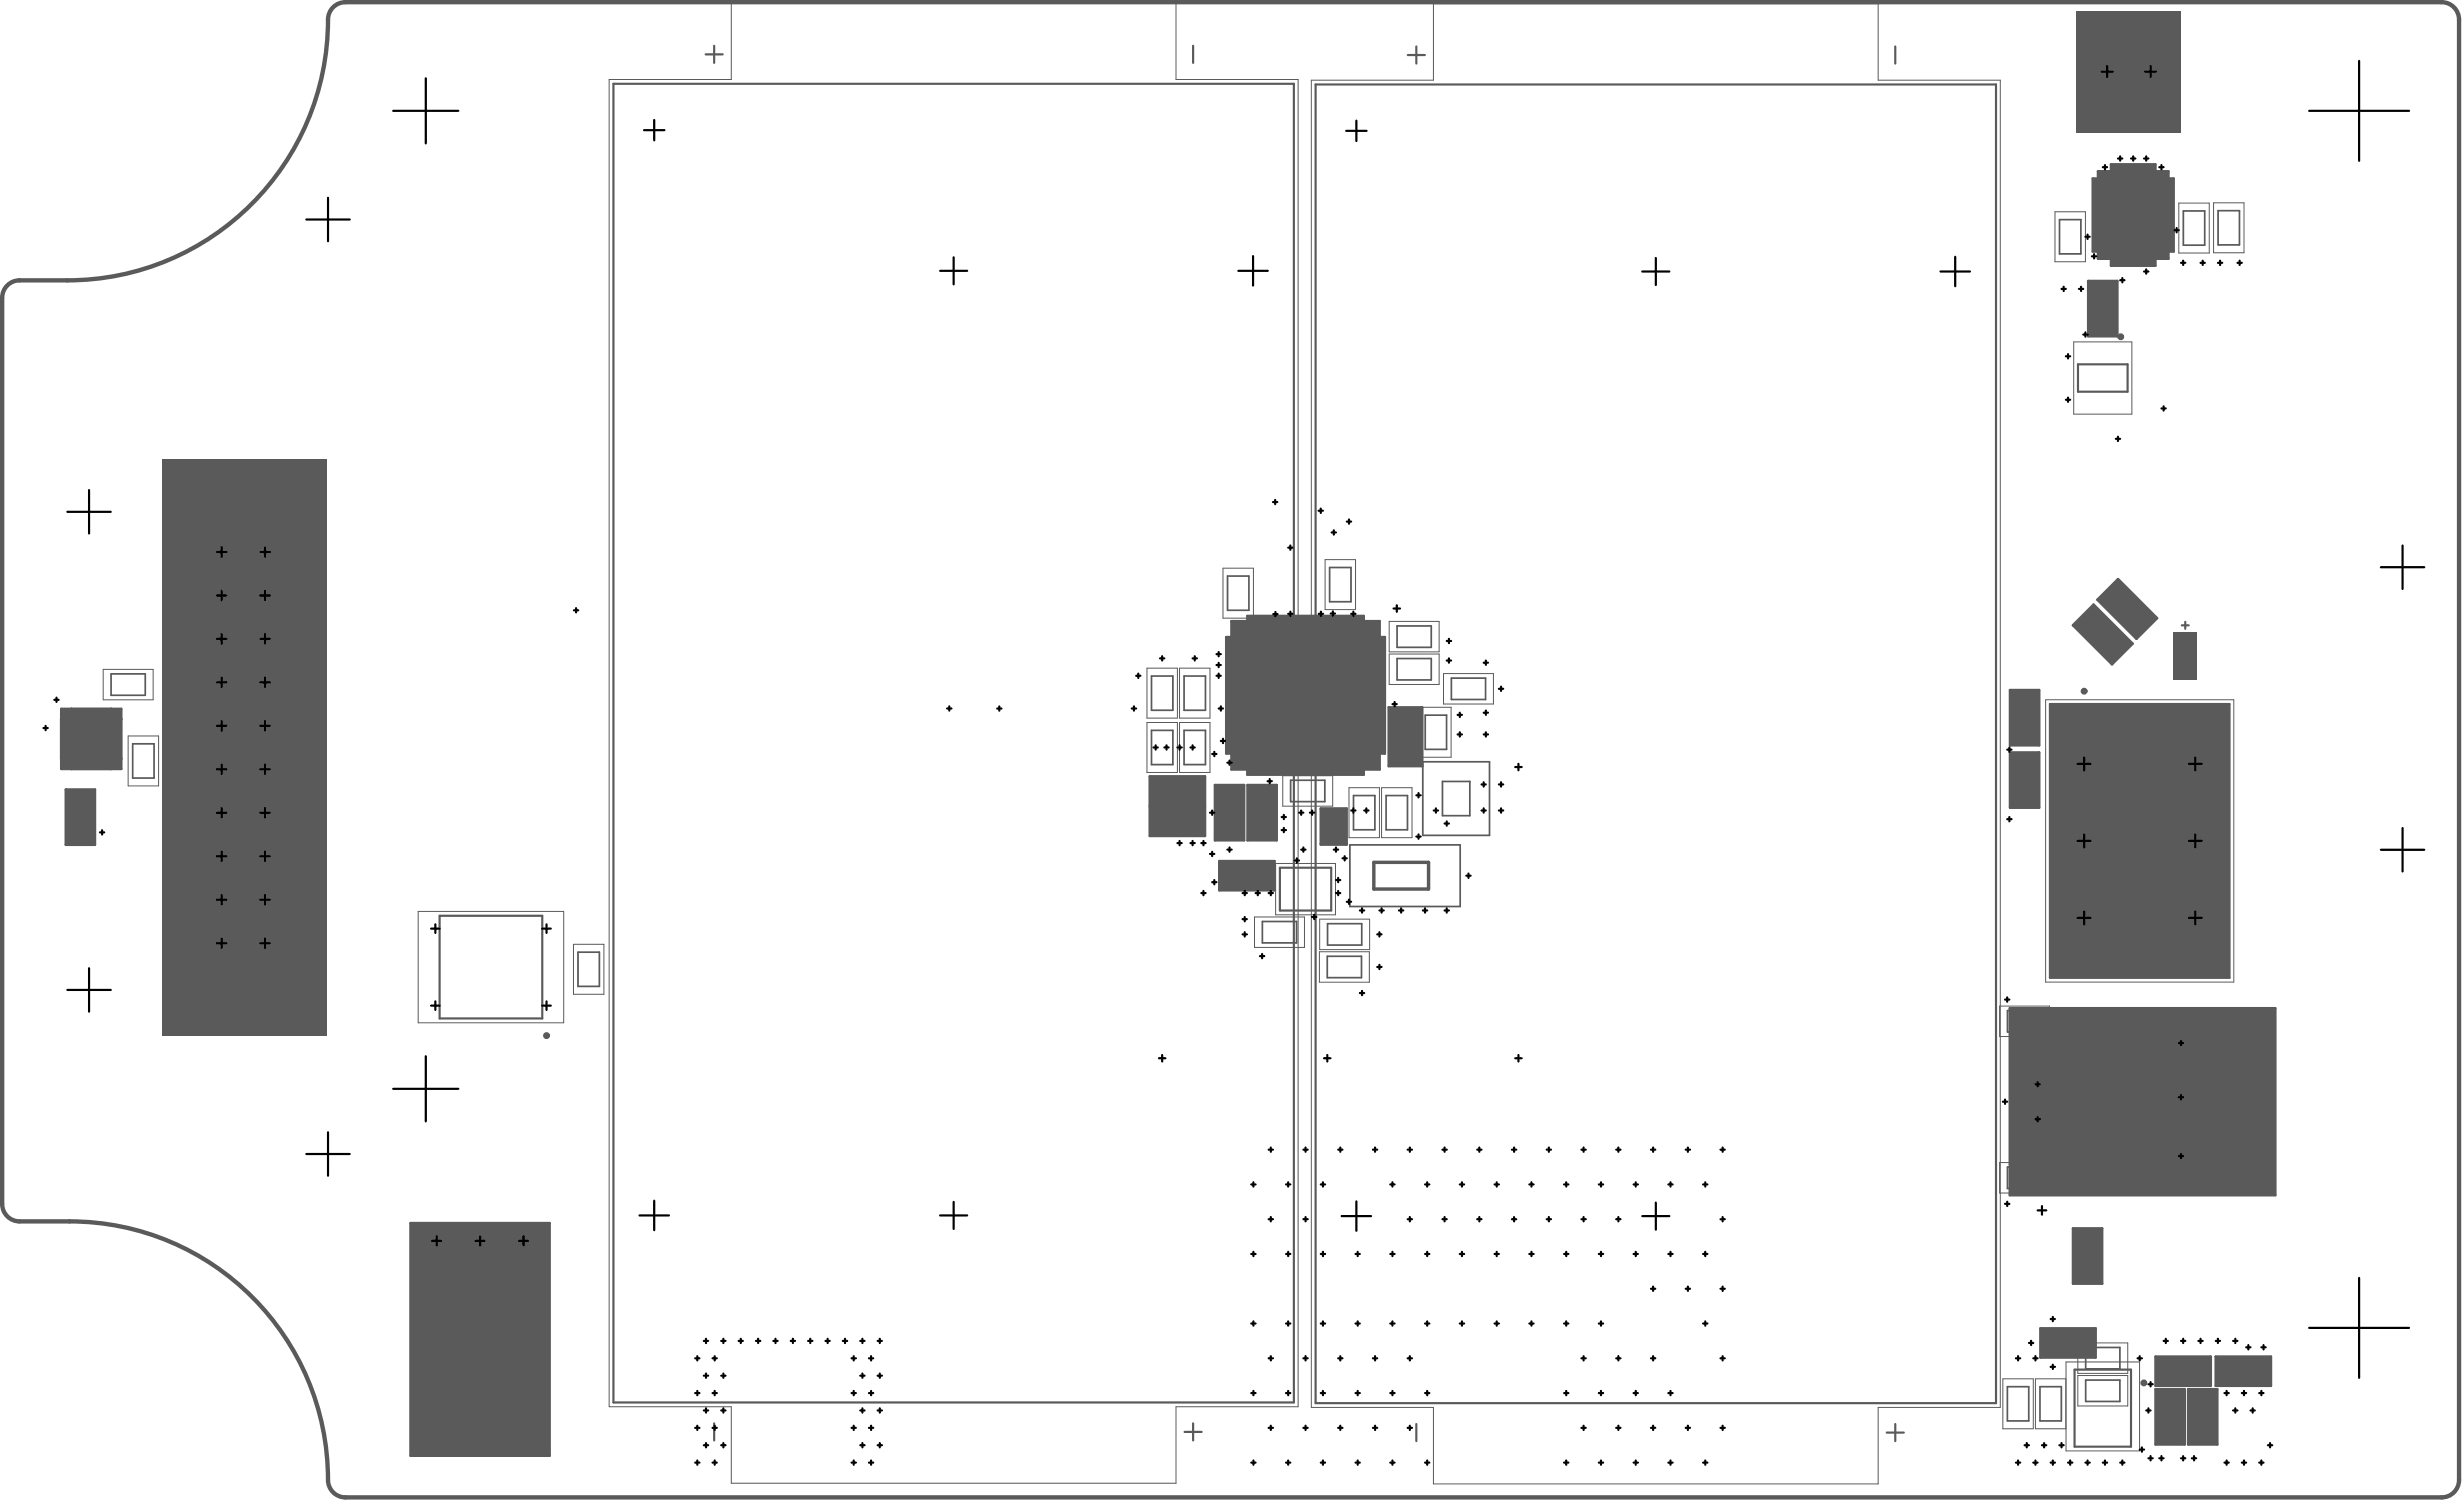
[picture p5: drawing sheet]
<svg xmlns="http://www.w3.org/2000/svg" width="479mm" height="292mm" viewBox="0 0 479 292" stroke-linecap="round" stroke-linejoin="round" font-family="sans-serif">
<g fill="none" stroke="#5a5a5a" stroke-width=".19">
<path d="M424.1 39.5h5.9v9.7h-5.9zM430.9 39.5h5.9v9.7h-5.9zM400 41.2h5.9v9.7h-5.9zM238.1 110.6h5.9v9.7h-5.9zM257.9 108.9h6v9.7h-6zM20.1 130.3h9.7v5.9h-9.7zM223.3 130h5.9v9.8h-5.9zM229.6 130h5.9v9.8h-5.9zM270.4 120.9h9.7v6h-9.7zM270.4 127.3h9.7v5.9h-9.7zM276.5 137.6h6v9.8h-6zM281 131.1h9.7v5.9h-9.7z"/>
<path d="M24.9 143.2h6v9.7h-6zM223.3 140.6h5.9v9.7h-5.9zM229.6 140.6h5.9v9.7h-5.9zM249.7 151h9.7v5.9h-9.7zM262.6 153.3h5.9v9.7h-5.9zM268.9 153.3h5.9v9.7h-5.9zM244.2 178.4h9.7v6h-9.7zM256.9 178.9h9.7v5.9h-9.7zM111.6 183.8h6v9.7h-6zM256.8 185.2h9.7v5.9h-9.7zM389.2 195.8h9.7v5.9h-9.7zM389.2 226.2h9.7v6h-9.7z"/>
<path d="M389.9 268.3h5.9v9.7h-5.9zM396.2 268.3h5.9v9.7h-5.9zM404.4 261.3h9.8v6h-9.8zM404.4 267.7h9.8v5.9h-9.8z"/>
</g>
<path d="M277 148.2h12.9v14.4h-12.9zM262.8 164.4h21.4v12h-21.4z" fill="none" stroke="#5a5a5a" stroke-width=".33"/>
<g fill="#5a5a5a">
<path d="M31.6 89.4h32v112.1h-32z"/>
<path d="M423 123h4.7v9.4h-4.7z"/>
<path d="M407.5 117.7l7.6 7.6-4 4-7.6-7.6z"/>
<path d="M408.3 116.7l4-4 7.6 7.6-4 4z"/>
<path d="M239.7 120.9h3.1v-1h22.6v1h3.1v3.1h1.1v22.6h-1.1v3.1h-3.1v1h-22.6v-1h-3.1v-3.1h-1v-22.6h1z"/>
<path d="M270.3 137.7h6.5v11.4h-6.5z"/>
<path d="M237.3 167.6h10.8v5.6h-10.8z"/>
<path d="M223.8 157h10.7v5.7h-10.7z"/>
<path d="M223.8 151.1h10.7v5.7h-10.7z"/>
<path d="M391.2 196.2h51.7v36.4h-51.7z"/>
<path d="M403.5 239.1h5.7v10.7h-5.7z"/>
<path d="M397.2 258.5h10.7v5.7h-10.7z"/>
<path d="M419.6 264h10.7v5.7h-10.7z"/>
<path d="M431.3 264h10.7v5.7h-10.7z"/>
<path d="M425.9 270.4h5.7v10.7h-5.7z"/>
<path d="M406.5 54.7h5.6v10.7h-5.6z"/>
<path d="M408.4 33.3h2.5v-1.3h8.6v1.3h2.6v1.4h1v14.2h-1v1.4h-2.6v1.4h-8.6v-1.4h-2.5v-1.4h-1v-14.2h1z"/>
<path d="M404.3 2.1h20.2v23.7h-20.2z"/>
<path d="M242.8 152.8h5.7v10.7h-5.7z"/>
<path d="M391.3 134.3h5.6v10.7h-5.6z"/>
<path d="M391.3 146.4h5.6v10.8h-5.6z"/>
<path d="M257.1 157.3h5v7.1h-5z"/>
<path d="M419.6 270.4h5.7v10.7h-5.7z"/>
<path d="M236.5 152.8h5.7v10.7h-5.7z"/>
<path d="M79.9 238h27.1v45.3h-27.1z"/>
<path d="M12.8 153.7h5.7v10.7h-5.7z"/>
<path d="M11.9 138h11.7v11.6h-11.7z"/>
</g>
<g fill="none" stroke="#5a5a5a" stroke-width=".19">
<path d="M118.6 15.5h23.7v-14.9h86.6v14.9h23.8v258.3h-23.8v14.8h-86.6v-14.8h-23.7zM255.2 15.6h23.8v-14.9h86.6v14.9h23.8v258.3h-23.8v14.9h-86.6v-14.9h-23.8zM409.2 34.2h12v15.3h-12zM407.3 56.7h4v6.7h-4zM407.3 58.9h4M421.2 45.3l-4.2 4.2M403.6 66.5h11.4v14.1h-11.4zM407.3 61.2h4M408.4 119.7l1.5 1.6-2.8 2.8M410.3 117.5l2.8-2.8 4.7 4.8-2.8 2.8zM414.7 116.3l-2.8 2.8M416.3 117.9l-2.8 2.8"/>
<path d="M12.8 138.8h9.9v10h-9.9zM17 138.8l-4.2 4.2M240.6 121.7h27.1v27.2h-27.1zM244.8 121.7l-4.2 4.3M271.2 139.7h4.8v7.4h-4.8zM392.1 138.5h4M392.1 136.3h4v6.7h-4zM398.2 136.2h36.6v54.9h-36.6zM405.5 122.5l2.9-2.8 4.7 4.7-2.8 2.8zM411.5 122.9l-2.8 2.8M13.7 157.9h3.9M13.7 155.7h3.9v6.7h-3.9z"/>
<path d="M225.8 151.9h6.7v4h-6.7zM225.8 157.9h6.7v3.9h-6.7zM228 151.9v4M228 157.9v3.9M230.3 151.9v4M230.3 157.9v3.9M237.3 157h4M237.3 154.8h4v6.7h-4zM237.3 159.3h4M243.7 154.8h4v6.7h-4zM243.7 157h4M243.7 159.3h4"/>
<path d="M257.9 158.2h3.4v5.3h-3.4zM271.2 142.4h4.8M271.2 144.3h4.8M392.1 148.5h4v6.6h-4zM392.1 140.8h4M392.1 150.7h4M392.1 152.9h4M13.7 160.2h3.9M81.4 177.4h28.3v21.6h-28.3zM239.4 168.4h6.7v4h-6.7zM241.6 168.4v4M243.9 168.4v4"/>
<path d="M248.3 168h11.7v10h-11.7zM407.2 197.1h33.8v34.6h-33.8zM407.2 204.3h-14v3.2h14M407.2 212.8h-14v3.2h14M407.2 221.2h-14v3.3h14M80.8 247.4h25.3v35h-25.3zM399.2 259.4h6.7v3.9h-6.7zM401.4 259.4v3.9M403.7 259.4v3.9M404.4 241.1h3.9v6.7h-3.9zM404.4 245.6h3.9M404.4 243.3h3.9"/>
<path d="M402.2 265h14.3v17.4h-14.3zM420.4 272.4h4v6.7h-4zM420.4 274.6h4M420.4 276.9h4M421.6 264.9h6.7v3.9h-6.7zM423.8 264.9v3.9M426.1 264.9v3.9M426.8 272.4h3.9v6.7h-3.9zM426.8 274.6h3.9M426.8 276.9h3.9M433.3 264.9h6.7v3.9h-6.7zM435.5 264.9v3.9"/>
<path d="M437.8 264.9v3.9"/>
</g>
<g fill="none" stroke="#5a5a5a" stroke-width=".51">
<path d="M408.4 33.3h2.5v-1.3h8.6v1.3h2.6v1.4h1v14.2h-1v1.4h-2.6v1.4h-8.6v-1.4h-2.5v-1.4h-1v-14.2h1zM406.5 54.7h5.6v10.7h-5.6zM407.5 117.7l7.6 7.6-4 4-7.6-7.6zM408.3 116.7l4-4 7.6 7.6-4 4zM11.9 139.9h.1M11.9 138h11.7v11.6h-11.7zM13.9 137.9v.1M21.6 137.9v.1M23.6 139.9h.1M239.7 120.9h3.1v-1h22.6v1h3.1v3.1h1.1v22.6h-1.1v3.1h-3.1v1h-22.6v-1h-3.1v-3.1h-1v-22.6h1zM270.3 137.7h6.5v11.4h-6.5zM391.3 134.3h5.6v10.7h-5.6z"/>
<path d="M11.9 147.6h.1M12.8 153.7h5.7v10.7h-5.7zM13.9 149.6h.1M21.6 149.6h.1M23.6 147.6h.1M223.8 157h10.7v5.7h-10.7zM223.8 151.1h10.7v5.7h-10.7zM236.5 152.8h5.7v10.7h-5.7zM242.8 152.8h5.7v10.7h-5.7zM257.1 157.3h5v7.1h-5zM391.3 146.4h5.6v10.8h-5.6zM237.3 167.6h10.8v5.6h-10.8z"/>
<path d="M391.2 196.2h51.7v36.4h-51.7zM79.9 238h27.1v45.3h-27.1zM403.5 239.1h5.7v10.7h-5.7zM397.2 258.5h10.7v5.7h-10.7zM419.6 264h10.7v5.7h-10.7zM419.6 270.4h5.7v10.7h-5.7zM425.9 270.4h5.7v10.7h-5.7zM431.3 264h10.7v5.7h-10.7z"/>
</g>
<g fill="none" stroke="#5a5a5a" stroke-width=".33">
<path d="M405.3 3.1h18.2v21.7h-18.2zM400.9 42.7h4.1v6.7h-4.1zM425 41.1h4.1v6.6h-4.1zM431.8 41h4.1v6.7h-4.1zM34.8 92.3v45.7h2v-43.7h21.1v102.4h-21.1v-43.7h-2v45.7h25.1v-106.4M34.8 92.3h25.1M34.8 92.3l2 2M59.9 92.3l-2 2M62.1 97.9v-7.5h-29.5v47.6M62.1 99.5v91.9M238.9 112.1h4.2v6.7h-4.2zM258.8 110.4h4.2v6.7h-4.2z"/>
<path d="M21.6 131.1h6.7v4.2h-6.7zM32.7 138h2M224.1 131.6h4.2v6.6h-4.2zM230.5 131.6h4.1v6.6h-4.1zM271.9 121.8h6.7v4.2h-6.7zM271.9 128.2h6.7v4.1h-6.7zM277.4 139.2h4.2v6.6h-4.2zM282.5 132h6.7v4.1h-6.7zM424 125h2.7v5.4h-2.7zM424.9 127.3h1l-.5 .8zM25.8 144.8h4.2v6.6h-4.2zM32.6 153v47.5h29.5v-7.4"/>
<path d="M32.7 153h2M224.1 142.1h4.2v6.7h-4.2zM230.5 142.1h4.1v6.7h-4.1zM251.2 151.8h6.7v4.2h-6.7zM263.5 154.8h4.1v6.7h-4.1zM269.8 154.8h4.2v6.7h-4.2zM280.8 152.1h5.3v6.6h-5.3zM245.7 179.3h6.7v4.2h-6.7zM258.4 179.8h6.7v4.1h-6.7zM36.8 196.6l-2 2M57.8 196.6l2.1 2M112.5 185.3h4.2v6.7h-4.2z"/>
<path d="M258.4 186.1h6.6v4.2h-6.6zM390.8 196.7h6.6v4.1h-6.6zM390.8 227.1h6.6v4.2h-6.6zM390.7 269.9h4.2v6.6h-4.2zM397.1 269.9h4.1v6.6h-4.1zM406 262.2h6.6v4.2h-6.6zM406 268.6h6.6v4.1h-6.6z"/>
</g>
<path d="M267.4 167.8h10.7v5.2h-10.7z" fill="none" stroke="#5a5a5a" stroke-width=".67"/>
<g fill="none" stroke="#5a5a5a" stroke-width=".42">
<path d="M119.4 16.3h132.4v256.6h-132.4zM137.3 10.6h3.4M139 8.9v3.3M232.2 8.9v3.3M256.1 16.4h132.4v256.7h-132.4zM274 10.7h3.4M275.7 9v3.4M368.9 9v3.4M404.5 70.9h9.6v5.3h-9.6zM399 137h35v53.3h-35zM85.6 178.2h20v20h-20zM249.1 168.9h10v8.3h-10z"/>
<path d="M139 277v3.3M230.6 278.7h3.3M232.2 277v3.3M275.7 277.1v3.4M367.3 278.8h3.3M368.9 277.1v3.4M403.8 266.5h11v15h-11z"/>
</g>
<path d="M399 137h35v53.3h-35z" fill-rule="evenodd" fill="#5a5a5a"/>
<path d="M424.7 121.7h1.3M425.4 121v1.4" fill="none" stroke="#5a5a5a" stroke-width=".42"/>
<g fill="none" stroke="#5a5a5a" stroke-width=".25">
<path d="M416 46.4l2.8 2.8M416 47.8h2.8M417.4 46.4v2.8M418.8 46.4l-2.8 2.8M14.1 139.1l2.8 2.8M15.5 139.1v2.8M16.9 139.1l-2.8 2.8M241.5 122.6l2.8 2.8M241.5 124h2.8M242.9 122.6v2.8M244.3 122.6l-2.8 2.8M14.1 140.5h2.8"/>
<path d="M400.7 227.7l2.8 2.8M400.7 229.1h2.8M402.1 227.7v2.8M403.5 227.7l-2.8 2.8"/>
</g>
<path d="M62.1 97.9a.83 .83 0 0 1 .8 .8 .83 .83 0 0 1-.8 .8M62.1 144.7a.83 .83 0 0 1 .8 .8 .83 .83 0 0 1-.8 .8M62.1 191.4a.83 .83 0 0 1 .9 .9 .83 .83 0 0 1-.9 .8" fill="none" stroke="#5a5a5a" stroke-width=".33"/>
<g fill="none" stroke="#5a5a5a" stroke-width=".67">
<circle cx="412.8" cy="65.5" r=".33"/>
<circle cx="405.7" cy="134.5" r=".33"/>
<circle cx="247.5" cy="170.5" r=".33"/>
<circle cx="106.4" cy="201.5" r=".33"/>
<circle cx="417.3" cy="269.1" r=".33"/>
</g>
<g fill="none" stroke="#5a5a5a" stroke-width=".19">
<path d="M258.6 163.5a1.01 1.01 0 0 1 1-1 1.01 1.01 0 0 1 1 1"/>
<circle cx="259.9" cy="162.8" r=".25"/>
</g>
<path d="M1.4 55.6a3.4 3.4 0 0 1 2.4-1h9.3a50.9 50.9 0 0 0 50.8-51.5 3.4 3.4 0 0 1 3.3-2.7h408.1a3.4 3.4 0 0 1 3.4 3.4v284.2a3.4 3.4 0 0 1-3.4 3.4h-408.1a3.4 3.4 0 0 1-3.4-3.4 50.3 50.3 0 0 0-50.3-50.3h-9.7a3.4 3.4 0 0 1-3.4-3.4v-176.4a3.4 3.4 0 0 1 1-2.3z" fill="none" stroke="#5a5a5a" stroke-width=".85"/>
<g fill="none" stroke="#000" stroke-width=".42">
<path d="M82.9 15.2v12.7M409.1 13.9h2.1M410.2 12.8v2.2M417.5 13.9h2.2M418.6 12.8v2.2M459.2 11.8v19.5M63.8 38.5v8.4M76.5 21.6h12.7M125.4 25.3h3.9M127.3 23.3v4M262 25.5h4M264 23.5v4"/>
<path d="M409.3 32.5h.9M409.7 32.1v.9M412.3 30.8h.8M412.7 30.4v.9M414.8 30.8h.9M415.2 30.4v.9M417.3 30.8h.9M417.8 30.4v.9M420.3 32.5h.8M420.7 32.1v.9M449.5 21.6h19.4M59.6 42.7h8.5"/>
<path d="M183 52.7h5.3M185.6 50.1v5.2M241 52.7h5.8M243.9 49.8v5.8M319.7 52.8h5.2M322.3 50.2v5.3M377.7 52.8h5.8M380.6 50v5.7M401.3 56.2h.8M401.7 55.8v.8M404.7 56.2h.8M405.1 55.8v.8"/>
<path d="M405.9 46.1h.9M406.3 45.7v.8M407.2 49.9h.8M407.6 49.5v.8M412.7 54.5h.8M413.1 54.1v.9M417.3 52.8h.9M417.8 52.4v.9M423.3 44.8h.8M423.7 44.4v.8M424.5 51.1h.9M425 50.7v.9"/>
<path d="M428.3 51.1h.9M428.8 50.7v.9M431.7 51.1h.9M432.1 50.7v.9M435.5 51.1h.9M435.9 50.7v.9M402.1 69.3h.9M402.1 77.8h.9M402.5 68.9v.9M402.5 77.4v.8M405.5 65.1h.8M405.9 64.7v.8"/>
<path d="M420.7 79.5h.9M421.1 79.1v.8M13.1 99.6h8.5M17.3 95.4v8.4M247.8 97.7h.8M248.2 97.3v.8M256.7 99.4h.8M257.1 99v.8M411.8 85.4h.9M412.3 85v.8M42.2 115.9h1.8M42.2 107.4h1.8"/>
<path d="M43.1 106.5v1.8M43.1 115v1.8M50.7 115.9h1.8M50.7 107.4h1.8M51.6 106.5v1.8M51.6 115v1.8M111.7 118.8h.9M112.1 118.3v.9M247.8 119.5h.9M248.3 119.1v.8M250.7 119.5h.9M250.7 106.6h.9"/>
<path d="M251.2 106.2v.8M251.2 119v.9M256.7 119.5h.8M257.1 119v.9M259 119.4h.9M259.2 103.6h.8M259.4 119v.8M259.6 103.2v.8M262.2 101.5h.8M262.6 101.1v.8M263 119.5h.9M263.4 119v.9"/>
<path d="M271.3 118.4h1.2M271.9 117.8v1.3M463.4 110.4h8.5M467.7 106.2v8.4M10.6 136.2h.8M11 135.8v.8M42.2 132.8h1.8M42.2 124.3h1.8M43.1 123.4v1.9M43.1 131.9v1.8M50.7 132.8h1.8M50.7 124.3h1.8"/>
<path d="M51.6 123.4v1.9M51.6 131.9v1.8M184.4 137.9h.8M184.8 137.5v.8M194.1 137.9h.8M194.5 137.5v.8M220.3 137.9h.8M220.7 137.5v.8M221.1 131.5h.9M221.6 131.1v.8M225.8 128.1h.8M226.2 127.7v.8"/>
<path d="M232.1 128.1h.9M232.6 127.7v.8M236.8 127.3h.8M236.8 129.4h.8M236.8 131.5h.8M237.2 126.9v.8M237.2 129v.8M237.2 131.1v.8M237.2 137.9h.9M237.6 137.5v.8M271 137h.9M271.5 136.6v.9"/>
<path d="M281.6 128.5h.9M281.6 124.7h.9M282 124.3v.9M282 128.1v.9M283.7 139.1h.9M284.1 138.7v.8M288.8 138.7h.8M288.8 129h.8M289.2 128.5v.9M289.2 138.3v.8M291.8 134h.8M292.2 133.6v.9"/>
<path d="M8.5 141.7h.8M8.9 141.3v.8M42.2 158.2h1.8M42.2 149.7h1.8M42.2 141.3h1.8M43.1 140.3v1.9M43.1 148.8v1.8M43.1 157.3v1.8M50.7 158.2h1.8M50.7 149.7h1.8M50.7 141.3h1.8M51.6 140.3v1.9"/>
<path d="M51.6 148.8v1.8M51.6 157.3v1.8M224.5 145.5h.9M225 145v.9M226.6 145.5h.9M227.1 145v.9M229.2 145.5h.8M229.6 145v.9M231.7 145.5h.9M232.1 145v.9M235.5 158.1h.9M235.9 157.7v.9"/>
<path d="M235.9 146.7h.9M236.4 146.3v.9M237.6 144.2h.9M238.1 143.8v.8M238.9 148.4h.9M239.3 148v.8M246.7 152h.9M247.2 151.6v.8M249.5 159h.8M249.9 158.6v.8M252.9 158.1h.8M253.3 157.7v.9"/>
<path d="M255 158.1h.8M255.4 157.7v.9M263 157.7h.9M263.4 157.3v.8M265.5 157.7h.9M266 157.3v.8M275.7 154.8h.8M276.1 154.3v.9M279.1 157.7h.8M279.5 157.3v.8M281.6 159.8v.9M283.7 142.9h.9"/>
<path d="M284.1 142.5v.8M288.4 157.7h.8M288.4 152.7h.8M288.8 152.2v.9M288.8 157.3v.8M288.8 142.9h.8M289.2 142.5v.8M291.8 157.7h.8M291.8 152.7h.8M292.2 152.2v.9M292.2 157.3v.8M294.9 149.3h1.3"/>
<path d="M295.6 148.6v1.3M390.7 145.9h.8M390.7 159.4h.8M391.1 145.5v.8M391.1 159v.8M404.4 148.7h2.5M405.7 147.4v2.5M426.1 148.7h2.5M427.3 147.4v2.5M19.5 162h.8M19.9 161.6v.8M42.2 166.6h1.8"/>
<path d="M42.2 175.1h1.8M43.1 165.7v1.9M43.1 174.2v1.8M50.7 166.6h1.8M50.7 175.1h1.8M51.6 165.7v1.9M51.6 174.2v1.8M84.7 179.9v1.6M106.4 179.9v1.6M229.2 164.1h.8M229.6 163.6v.9M231.7 164.1h.9"/>
<path d="M232.1 163.6v.9M233.8 164.1h.9M233.8 173.8h.9M234.3 163.6v.9M234.3 173.4v.8M235.5 166.2h.9M235.9 165.8v.8M235.9 171.7h.9M236.4 171.3v.8M238.9 165.3h.9M239.3 164.9v.9M241.9 178.9h.8"/>
<path d="M241.9 173.8h.8M242.3 173.4v.8M242.3 178.4v.9M244.4 173.8h.8M244.8 173.4v.8M246.9 173.8h.9M247.4 173.4v.8M249.5 161.5h.8M249.9 161.1v.9M252 167.5h.9M252.4 167v.9M253.3 165.3h.8"/>
<path d="M253.7 164.9v.9M255.4 178.4h.8M255.8 178v.9M259.6 165.3h.9M260 173.8h.9M260 164.9v.9M260 171.3h.9M260.5 170.8v.9M260.5 173.4v.8M261.3 167h.9M261.7 166.6v.9M262.2 175.5h.8"/>
<path d="M262.6 175.1v.8M264.7 177.2h.8M265.1 176.8v.8M268.5 177.2h.8M268.9 176.8v.8M272.3 177.2h.9M272.7 176.8v.8M275.7 162.8h.8M276.1 162.4v.8M277 177.2h.8M277.4 176.8v.8M281.2 177.2h.8"/>
<path d="M281.2 160.3h.8M281.6 176.8v.8M285.4 170.4h.9M285.8 170v.8M404.4 178.6h2.5M404.4 163.6h2.5M405.7 162.4v2.5M405.7 177.4v2.5M426.1 178.6h2.5M426.1 163.6h2.5M427.3 162.4v2.5M427.3 177.4v2.5"/>
<path d="M463.4 165.4h8.5M467.7 161.1v8.5M13.1 192.6h8.5M17.3 188.4v8.5M42.2 183.6h1.8M43.1 182.6v1.9M50.7 183.6h1.8M51.6 182.6v1.9M83.9 195.7h1.7M83.9 180.7h1.7M84.7 194.9v1.6M105.6 195.7h1.6"/>
<path d="M105.6 180.7h1.6M106.4 194.9v1.6M241.9 181.8h.8M242.3 181.4v.9M245.2 186.1h.9M245.7 185.6v.9M264.7 193.3h.8M265.1 192.8v.9M268.1 181.8h.8M268.1 188.2h.8M268.5 181.4v.9M268.5 187.8v.8"/>
<path d="M390.3 194.5h.8M390.7 194.1v.8M76.5 211.9h12.7M82.9 205.5v12.7M225.6 205.9h1.3M226.2 205.3v1.3M257.7 205.9h1.3M258.4 205.3v1.3M294.9 205.9h1.3M295.6 205.3v1.3M389.9 214.4h.8M390.3 214v.8"/>
<path d="M396.2 217.8h.8M396.2 211h.8M396.6 210.6v.8M396.6 217.4v.8M424.1 203h.9M424.1 213.6h.9M424.5 202.6v.8M424.5 213.1v.9M59.6 224.6h8.5M63.8 220.3v8.5M124.5 236.5h5.7M127.3 233.7v5.7"/>
<path d="M183 236.5h5.3M185.6 233.9v5.3M243.6 230.5h.8M244 230.1v.8M246.9 223.7h.9M246.9 237.3h.9M247.4 223.3v.9M247.4 236.8v.9M250.3 230.5h.9M250.7 230.1v.8M253.7 223.7h.8M253.7 237.3h.8"/>
<path d="M254.1 223.3v.9M254.1 236.8v.9M257.1 230.5h.8M257.5 230.1v.8M260.5 223.7h.8M260.9 223.3v.9M261.2 236.7h5.7M264 233.8v5.7M267.2 223.7h.9M267.7 223.3v.9M270.6 230.5h.9M271 230.1v.8"/>
<path d="M274 223.7h.8M274 237.3h.8M274.4 223.3v.9M274.4 236.8v.9M277.4 230.5h.8M277.8 230.1v.8M280.8 223.7h.8M280.8 237.3h.8M281.2 223.3v.9M281.2 236.8v.9M284.1 230.5h.9M284.6 230.1v.8"/>
<path d="M287.5 223.7h.9M287.5 237.3h.9M288 223.3v.9M288 236.8v.9M290.9 230.5h.9M291.3 230.1v.8M294.3 223.7h.8M294.3 237.3h.8M294.7 223.3v.9M294.7 236.8v.9M297.7 230.5h.8M298.1 230.1v.8"/>
<path d="M301.1 223.7h.8M301.1 237.3h.8M301.5 223.3v.9M301.5 236.8v.9M304.4 230.5h.9M304.9 230.1v.8M307.8 223.7h.9M307.8 237.3h.9M308.3 223.3v.9M308.3 236.8v.9M311.2 230.5h.9M311.6 230.1v.8"/>
<path d="M314.6 223.7h.8M314.6 237.3h.8M315 223.3v.9M315 236.8v.9M318 230.5h.8M318.4 230.1v.8M319.7 236.7h5.2M321.4 223.7h.8M321.8 223.3v.9M322.3 234v5.3M324.7 230.5h.9M325.2 230.1v.8"/>
<path d="M328.1 223.7h.9M328.5 223.3v.9M331.5 230.5h.9M331.9 230.1v.8M334.9 223.7h.8M334.9 237.3h.8M335.3 223.3v.9M335.3 236.8v.9M390.3 234.3h.8M390.7 233.9v.8M396.6 235.5h1.7M397.5 234.7v1.7"/>
<path d="M424.1 225h.9M424.5 224.5v.9M84.1 241.5h1.8M85 240.6v1.8M92.6 241.5h1.7M93.4 240.6v1.8M101 241.5h1.8M101.9 240.6v1.8M243.6 244h.8M243.6 257.6h.8M244 243.6v.9M244 257.1v.9"/>
<path d="M250.3 244h.9M250.3 257.6h.9M250.7 243.6v.9M250.7 257.1v.9M257.1 244h.8M257.1 257.6h.8M257.5 243.6v.9M257.5 257.1v.9M263.9 244h.8M263.9 257.6h.8M264.3 243.6v.9M264.3 257.1v.9"/>
<path d="M270.6 244h.9M270.6 257.6h.9M271 243.6v.9M271 257.1v.9M277.4 244h.8M277.4 257.6h.8M277.8 243.6v.9M277.8 257.1v.9M284.1 244h.9M284.1 257.6h.9M284.6 243.6v.9M284.6 257.1v.9"/>
<path d="M290.9 244h.9M290.9 257.6h.9M291.3 243.6v.9M291.3 257.1v.9M297.7 244h.8M297.7 257.6h.8M298.1 243.6v.9M298.1 257.1v.9M304.4 244h.9M304.4 257.6h.9M304.9 243.6v.9M304.9 257.1v.9"/>
<path d="M311.2 244h.9M311.2 257.6h.9M311.6 243.6v.9M311.6 257.1v.9M318 244h.8M318.4 243.6v.9M321.4 250.8h.8M321.8 250.4v.8M324.7 244h.9M325.2 243.6v.9M328.1 250.8h.9M328.5 250.4v.8"/>
<path d="M331.5 244h.9M331.5 257.6h.9M331.9 243.6v.9M331.9 257.1v.9M334.9 250.8h.8M335.3 250.4v.8M399.2 256.7h.8M399.6 256.3v.8M449.5 258.4h19.4M459.2 248.7v19.4M135.3 271.1h.9M135.3 264.3h.9"/>
<path d="M135.3 277.9h.9M135.7 263.9v.9M135.7 270.7v.8M135.7 277.4v.9M137 274.5h.8M137 260.9h.8M137 267.7h.8M137.4 260.5v.9M137.4 267.3v.8M137.4 274.1v.8M138.7 271.1h.8M138.7 264.3h.8"/>
<path d="M138.7 277.9h.8M139.1 263.9v.9M139.1 270.7v.8M139.1 277.4v.9M140.4 274.5h.8M140.4 260.9h.8M140.4 267.7h.8M140.8 260.5v.9M140.8 267.3v.8M140.8 274.1v.8M143.8 260.9h.8M144.2 260.5v.9"/>
<path d="M147.1 260.9h.9M147.6 260.5v.9M150.5 260.9h.9M151 260.5v.9M153.9 260.9h.9M154.3 260.5v.9M157.3 260.9h.8M157.7 260.5v.9M160.7 260.9h.8M161.1 260.5v.9M164.1 260.9h.8M164.5 260.5v.9"/>
<path d="M165.8 271.1h.8M165.8 264.3h.8M165.8 277.9h.8M166.2 263.9v.9M166.2 270.7v.8M166.2 277.4v.9M167.4 274.5h.9M167.4 260.9h.9M167.4 267.7h.9M167.9 260.5v.9M167.9 267.3v.8M167.9 274.1v.8"/>
<path d="M169.1 271.1h.9M169.1 264.3h.9M169.1 277.9h.9M169.6 263.9v.9M169.6 270.7v.8M169.6 277.4v.9M170.8 274.5h.9M170.8 260.9h.9M170.8 267.7h.9M171.3 260.5v.9M171.3 267.3v.8M171.3 274.1v.8"/>
<path d="M243.6 271.1h.8M244 270.7v.8M246.9 264.3h.9M246.9 277.9h.9M247.4 263.9v.9M247.4 277.4v.9M250.3 271.1h.9M250.7 270.7v.8M253.7 264.3h.8M253.7 277.9h.8M254.1 263.9v.9M254.1 277.4v.9"/>
<path d="M257.1 271.1h.8M257.5 270.7v.8M260.5 264.3h.8M260.5 277.9h.8M260.9 263.9v.9M260.9 277.4v.9M263.9 271.1h.8M264.3 270.7v.8M267.2 264.3h.9M267.2 277.9h.9M267.7 263.9v.9M267.7 277.4v.9"/>
<path d="M270.6 271.1h.9M271 270.7v.8M274 264.3h.8M274 277.9h.8M274.4 263.9v.9M274.4 277.4v.9M277.4 271.1h.8M277.8 270.7v.8M304.4 271.1h.9M304.9 270.7v.8M307.8 264.3h.9M307.8 277.9h.9"/>
<path d="M308.3 263.9v.9M308.3 277.4v.9M311.2 271.1h.9M311.6 270.7v.8M314.6 264.3h.8M314.6 277.9h.8M315 263.9v.9M315 277.4v.9M318 271.1h.8M318.4 270.7v.8M321.4 264.3h.8M321.4 277.9h.8"/>
<path d="M321.8 263.9v.9M321.8 277.4v.9M324.7 271.1h.9M325.2 270.7v.8M328.1 277.9h.9M328.5 277.4v.9M334.9 264.3h.8M334.9 277.9h.8M335.3 263.9v.9M335.3 277.4v.9M392.4 264.3h.8M392.8 263.9v.9"/>
<path d="M394.9 261.3h.9M395.4 260.9v.9M395.8 264.3h.8M396.2 263.9v.9M399.2 266h.8M399.6 265.6v.8M416.1 264.3h.8M416.5 263.9v.9M417.8 274.5h.8M418.2 274.1v.8M418.2 269.4h.8M418.6 269v.8"/>
<path d="M421.1 260.9h.9M421.6 260.5v.9M424.5 260.9h.9M425 260.5v.9M427.9 260.9h.9M428.3 260.5v.9M431.3 260.9h.8M431.7 260.5v.9M433 271.1h.8M433.4 270.7v.8M434.7 274.5h.8M434.7 260.9h.8"/>
<path d="M435.1 260.5v.9M435.1 274.1v.8M436.4 271.1h.8M436.8 270.7v.8M437.2 262.2h.9M437.6 261.8v.8M438.1 274.5h.8M438.5 274.1v.8M439.8 271.1h.8M440.2 270.7v.8M440.2 262.2h.8M440.6 261.8v.8"/>
<path d="M135.3 284.6h.9M135.7 284.2v.9M137 281.2h.8M137.4 280.8v.9M138.7 284.6h.8M139.1 284.2v.9M140.4 281.2h.8M140.8 280.8v.9M165.8 284.6h.8M166.2 284.2v.9M167.4 281.2h.9M167.9 280.8v.9"/>
<path d="M169.1 284.6h.9M169.6 284.2v.9M170.8 281.2h.9M171.3 280.8v.9M243.6 284.6h.8M244 284.2v.9M250.3 284.6h.9M250.7 284.2v.9M257.1 284.6h.8M257.5 284.2v.9M263.9 284.6h.8M264.3 284.2v.9"/>
<path d="M270.6 284.6h.9M271 284.2v.9M277.4 284.6h.8M277.8 284.2v.9M304.4 284.6h.9M304.9 284.2v.9M311.2 284.6h.9M311.6 284.2v.9M318 284.6h.8M318.4 284.2v.9M324.7 284.6h.9M325.2 284.2v.9"/>
<path d="M331.5 284.6h.9M331.9 284.2v.9M392.4 284.6h.8M392.8 284.2v.9M394.1 281.2h.8M394.5 280.8v.9M395.8 284.6h.8M396.2 284.2v.9M397.5 281.2h.8M397.9 280.8v.9M399.2 284.6h.8M399.6 284.2v.9"/>
<path d="M400.9 281.2h.8M401.3 280.8v.9M402.5 284.6h.9M403 284.2v.9M405.9 284.6h.9M406.3 284.2v.9M409.3 284.6h.9M409.7 284.2v.9M412.7 284.6h.8M413.1 284.2v.9M416.5 282.1h.8M416.9 281.7v.8"/>
<path d="M418.2 283.8h.8M418.6 283.4v.8M420.3 283.8h.8M420.7 283.4v.8M424.5 283.8h.9M425 283.4v.8M426.6 283.8h.9M427.1 283.4v.8M433 284.6h.8M433.4 284.2v.9M436.4 284.6h.8M436.8 284.2v.9"/>
<path d="M439.8 284.6h.8M440.2 284.2v.9M441.4 281.2h.9M441.9 280.8v.9"/>
</g>
</svg>
